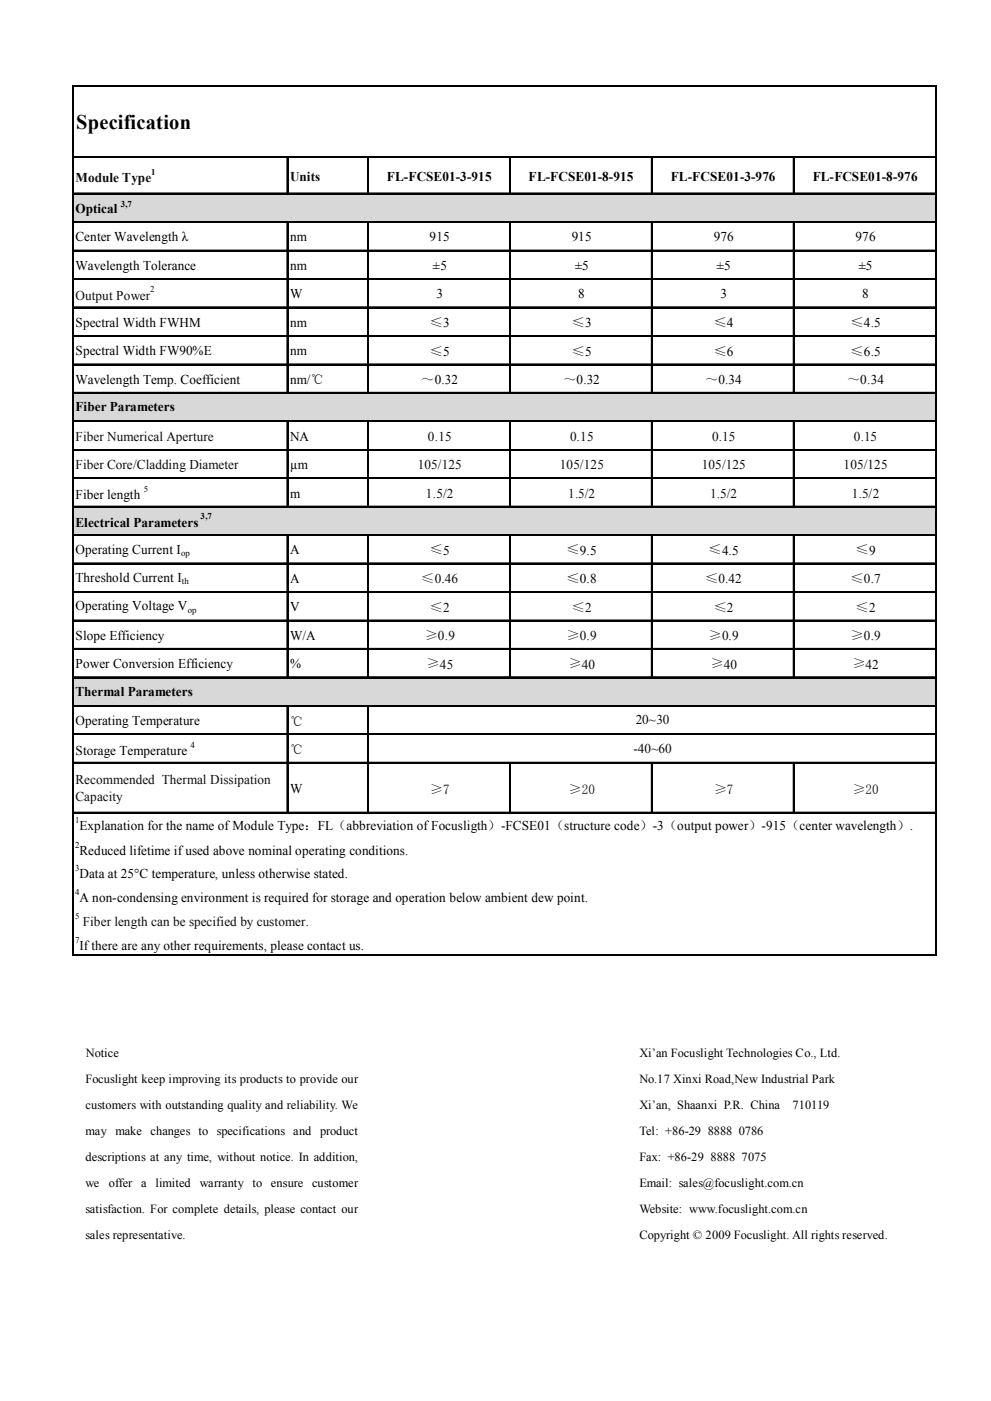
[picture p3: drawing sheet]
<svg xmlns="http://www.w3.org/2000/svg" width="210mm" height="297mm" viewBox="0 0 210 297" stroke-linecap="round" stroke-linejoin="round" font-family="sans-serif">
<defs><g id="words">
<text font-size="4.4" x="16.2" y="27.3">Specification</text>
<g font-size="2.9" fill="#0d0d0d">
<text x="16" y="38.5">Module Type</text>
<text x="61.5" y="38.3">Units</text>
<text x="16" y="63.5">Output Power</text>
<text x="16" y="93.5">Fiber Numerical Aperture</text>
<text x="90.7" y="93.5">0.15</text>
<text x="120.8" y="93.5">0.15</text>
<text x="150.9" y="93.5">0.15</text>
<text x="180.9" y="93.5">0.15</text>
<text x="16" y="99.4">Fiber Core/Cladding Diameter</text>
<text x="88.6" y="99.4">105/125</text>
<text x="118.6" y="99.4">105/125</text>
<text x="148.7" y="99.4">105/125</text>
<text x="178.7" y="99.4">105/125</text>
<text x="90.3" y="105.5">1.5/2</text>
<text x="120.4" y="105.5">1.5/2</text>
<text x="150.5" y="105.5">1.5/2</text>
<text x="180.5" y="105.5">1.5/2</text>
<text x="89.2" y="123.5">≤0.46</text>
<text x="149.4" y="123.5">≤0.42</text>
<text x="180.2" y="123.5">≤0.7</text>
<text x="91.1" y="129.6">≤2</text>
<text x="121.2" y="129.6">≤2</text>
<text x="151.2" y="129.6">≤2</text>
<text x="181.3" y="129.6">≤2</text>
<text x="90" y="135.6">≥0.9</text>
<text x="120.1" y="135.6">≥0.9</text>
<text x="150.1" y="135.6">≥0.9</text>
<text x="180.2" y="135.6">≥0.9</text>
<text x="90.3" y="141.6">≥45</text>
<text x="120.5" y="141.6">≥40</text>
<text x="150.5" y="141.6">≥40</text>
<text x="180.6" y="141.6">≥42</text>
<text x="134.7" y="153.5">20~30</text>
<text x="134.2" y="159.5">­40~60</text>
<text x="16" y="166.2">Recommended Thermal Dissipation</text>
<text x="16" y="169.8">Capacity</text>
<text x="91.1" y="168.2">≥7</text>
<text x="120.5" y="168.2">≥20</text>
<text x="151.2" y="168.2">≥7</text>
<text x="180.6" y="168.2">≥20</text>
<text x="17.5" y="196.3">Fiber length can be specified by customer.</text>
</g>
<g font-size="2.9">
<text x="82" y="38.3">FL­FCSE01­3­915</text>
<text x="112" y="38.3">FL­FCSE01­8­915</text>
<text x="142.2" y="38.3">FL­FCSE01­3­976</text>
<text x="172.2" y="38.3">FL­FCSE01­8­976</text>
<text x="16" y="45.2">Optical</text>
<text x="16" y="51.1">Center Wavelength λ</text>
<text x="61.5" y="51.1">nm</text>
<text x="91" y="51.1">915</text>
<text x="121.2" y="51.1">915</text>
<text x="151.2" y="51.1">976</text>
<text x="181.3" y="51.1">976</text>
<text x="16" y="57.2">Wavelength Tolerance</text>
<text x="61.5" y="57.2">nm</text>
<text x="91.7" y="57.2">±5</text>
<text x="121.8" y="57.2">±5</text>
<text x="151.9" y="57.2">±5</text>
<text x="181.9" y="57.2">±5</text>
<text x="61.5" y="63.2">W</text>
<text x="92.5" y="63.2">3</text>
<text x="122.5" y="63.2">8</text>
<text x="152.7" y="63.2">3</text>
<text x="182.7" y="63.2">8</text>
<text x="16" y="69.3">Spectral Width FWHM</text>
<text x="61.5" y="69.3">nm</text>
<text x="91.1" y="69.3">≤3</text>
<text x="121.2" y="69.3">≤3</text>
<text x="151.2" y="69.3">≤4</text>
<text x="180.2" y="69.3">≤4.5</text>
<text x="16" y="75.3">Spectral Width FW90%E</text>
<text x="61.5" y="75.3">nm</text>
<text x="91.1" y="75.4">≤5</text>
<text x="121.2" y="75.4">≤5</text>
<text x="151.2" y="75.4">≤6</text>
<text x="180.2" y="75.4">≤6.5</text>
<text x="16" y="81.4">Wavelength Temp. Coefficient</text>
<text x="61.5" y="81.4">nm/℃</text>
<text x="89.2" y="81.4">～0.32</text>
<text x="119.4" y="81.4">～0.32</text>
<text x="149.4" y="81.4">～0.34</text>
<text x="179.5" y="81.4">～0.34</text>
<text x="16" y="87.2">Fiber Parameters</text>
<text x="61.5" y="93.5">NA</text>
<text x="61.5" y="99.4">µm</text>
<text x="16" y="105.8">Fiber length</text>
<text x="61.5" y="105.5">m</text>
<text x="16" y="111.6">Electrical Parameters</text>
<text x="16" y="117.3">Operating Current I</text>
<text x="61.5" y="117.5">A</text>
<text x="91.1" y="117.5">≤5</text>
<text x="120.1" y="117.5">≤9.5</text>
<text x="150.1" y="117.5">≤4.5</text>
<text x="181.3" y="117.5">≤9</text>
<text x="16" y="123.4">Threshold Current I</text>
<text x="61.5" y="123.5">A</text>
<text x="120.1" y="123.5">≤0.8</text>
<text x="16" y="129.4">Operating Voltage V</text>
<text x="61.5" y="129.5">V</text>
<text x="16" y="135.6">Slope Efficiency</text>
<text x="61.5" y="135.6">W/A</text>
<text x="16" y="141.6">Power Conversion Efficiency</text>
<text x="61.5" y="141.6">%</text>
<text x="16" y="147.5">Thermal Parameters</text>
<text x="16" y="153.7">Operating Temperature</text>
<text x="61.5" y="153.8">℃</text>
<text x="16" y="160">Storage Temperature</text>
<text x="61.5" y="159.9">℃</text>
<text x="61.5" y="168">W</text>
<text x="16.8" y="175.9">Explanation for the name of Module Type：FL（abbreviation ofFocusligth）­FCSE01（structure code）­3（output power）­915（center wavelength）.</text>
<text x="16.8" y="181.2">Reduced lifetime ifused above nominal operating conditions.</text>
<text x="16.8" y="186.2">Data at 25°C temperature, unless otherwise stated.</text>
<text x="16.8" y="191.3">A non­condensing environment is required for storage and operation below ambient dew point.</text>
<text x="16.8" y="201.3">If there are any other requirements, please contact us.</text>
</g>
<g font-size="2.6">
<text x="18.2" y="224.1">Notice</text>
<text x="135.5" y="224.1">Xi’an Focuslight Technologies Co., Ltd.</text>
<text x="18.1" y="229.6">Focuslight keep improving its products to provide our</text>
<text x="135.5" y="229.6">No.17 Xinxi Road,New Industrial Park</text>
<text x="18.1" y="235.1">customers with outstanding quality and reliability. We</text>
<text x="135.5" y="235.1">Xi’an, Shaanxi P.R. China</text>
<text x="167.9" y="235.1">710119</text>
<text x="18.1" y="240.6">may make changes to specifications and product</text>
<text x="135.5" y="240.6">Tel: +86­29</text>
<text x="149.9" y="240.6">8888</text>
<text x="156.5" y="240.6">0786</text>
<text x="18.1" y="246.1">descriptions at any time, without notice. In addition,</text>
<text x="18.1" y="251.6">we</text>
<text x="23" y="251.6">offer</text>
<text x="29.9" y="251.6">a</text>
<text x="32.9" y="251.6">limited</text>
<text x="42.3" y="251.6">warranty to ensure</text>
<text x="66.1" y="251.6">customer</text>
<text x="135.5" y="246.1">Fax: +86­29</text>
<text x="135.5" y="251.6">Email: sales@focuslight.com.cn</text>
<text x="150.5" y="246.1">8888</text>
<text x="157.1" y="246.1">7075</text>
<text x="18.1" y="257.1">satisfaction. For complete details, please contact our</text>
<text x="135.5" y="257.1">Website: www.focuslight.com.cn</text>
<text x="18.1" y="262.6">sales representative.</text>
<text x="135.5" y="262.6">Copyright © 2009 Focuslight. All rights reserved.</text>
</g>
<g font-size="1.9">
<text x="32" y="37.1">1</text>
<text x="25.6" y="43.8">3,7</text>
<text x="30.5" y="104.2">5</text>
<text x="42.5" y="110.1">3,7</text>
<text x="38.4" y="117.9">op</text>
<text x="38.5" y="123.9">th</text>
<text x="39.8" y="130">op</text>
<text x="40.4" y="158.6">4</text>
<text x="15.9" y="179.7">2</text>
<text x="15.9" y="184.7">3</text>
<text x="15.9" y="189.7">4</text>
<text x="15.9" y="199.8">7</text>
</g>
<g font-size="1.9" fill="#0d0d0d">
<text x="31.8" y="62">2</text>
<text x="15.9" y="174.5">1</text>
<text x="15.9" y="194.7">5</text>
</g>
</g></defs>
<g fill="#d8d8d8">
<path d="M15.7 41.1h182.7v6.1h-182.7z" fill-rule="evenodd"/>
<path d="M15.7 83.3h182.7v6h-182.7z" fill-rule="evenodd"/>
<path d="M15.7 107.4h182.7v6.1h-182.7z" fill-rule="evenodd"/>
<path d="M15.7 143.6h182.7v6h-182.7z" fill-rule="evenodd"/>
</g>
<g fill="none" stroke="#000" stroke-width=".21">
<path d="M15.3 18v184.6M15.7 18h182.8M198.1 18.4v184.2M15.7 33.2h182.8M60.8 33.5v7.7M77.9 33.5v7.7M107.9 33.5v7.7M138 33.5v7.7M168.1 33.5v7.7M15.7 40.9h182.8M15.7 47h182.8M15.7 53h182.8"/>
<path d="M15.7 59h182.8M60.8 47.2v36.2M77.9 47.2v36.2M107.9 47.2v36.2M138 47.2v36.2M168.1 47.2v36.2M15.7 65h182.8M15.7 71h182.8M15.7 77.1h182.8M15.7 83.1h182.8M15.7 89.2h182.8M15.7 95.2h182.8"/>
<path d="M60.8 89.5v18M77.9 89.5v18M107.9 89.5v18M138 89.5v18M168.1 89.5v18M15.7 101.3h182.8M15.7 107.3h182.8M15.7 113.3h182.8M15.7 119.3h182.8M60.8 113.6v30.2M77.9 113.6v30.2M107.9 113.6v30.2"/>
<path d="M138 113.6v30.2M168.1 113.6v30.2M15.7 125.3h182.8M15.7 131.4h182.8M15.7 137.4h182.8M15.7 143.4h182.8M15.7 149.4h182.8M15.7 155.4h182.8M60.8 149.8v22.6M77.9 149.8v22.6M15.7 161.5h182.8M15.7 172.1h182.8"/>
<path d="M107.9 161.8v10.6M138 161.8v10.6M168.1 161.8v10.6M15.7 202.3h182.8"/>
</g>
<g fill="none" stroke="#000" stroke-width=".34">
<path d="M15.5 18v184.6M15.7 18.2h182.8M198.3 18.4v184.2M15.7 33.4h182.8M61 33.5v7.7M138.2 33.5v7.7M168.2 33.5v7.7M15.7 41.1h182.8M15.7 59.2h182.8M61 47.2v36.2M138.2 47.2v36.2M168.2 47.2v36.2"/>
<path d="M15.7 65.2h182.8M15.7 71.2h182.8M15.7 89.3h182.8M15.7 95.3h182.8M61 89.5v18M138.2 89.5v18M168.2 89.5v18M15.7 101.3h182.8M15.7 113.5h182.8M15.7 119.5h182.8M61 113.6v30.2M138.2 113.6v30.2"/>
<path d="M168.2 113.6v30.2M15.7 125.5h182.8M15.7 143.6h182.8M15.7 149.6h182.8M15.7 155.6h182.8M61 149.8v22.6M138.2 161.8v10.6M168.2 161.8v10.6M15.7 202.4h182.8"/>
</g>
<g fill="none" stroke="#000" stroke-width=".25">
<path d="M78 33.5v7.7M108.1 33.5v7.7M15.7 47.1h182.8M15.7 53.1h182.8M78 47.2v36.2M108.1 47.2v36.2M15.7 77.3h182.8M15.7 83.3h182.8M78 89.5v18M108.1 89.5v18M15.7 107.4h182.8M78 113.6v30.2"/>
<path d="M108.1 113.6v30.2M15.7 131.5h182.8M15.7 137.5h182.8M78 149.8v22.6M15.7 161.7h182.8M15.7 172.3h182.8M108.1 161.8v10.6"/>
</g>
<use href="#words"/>
</svg>
